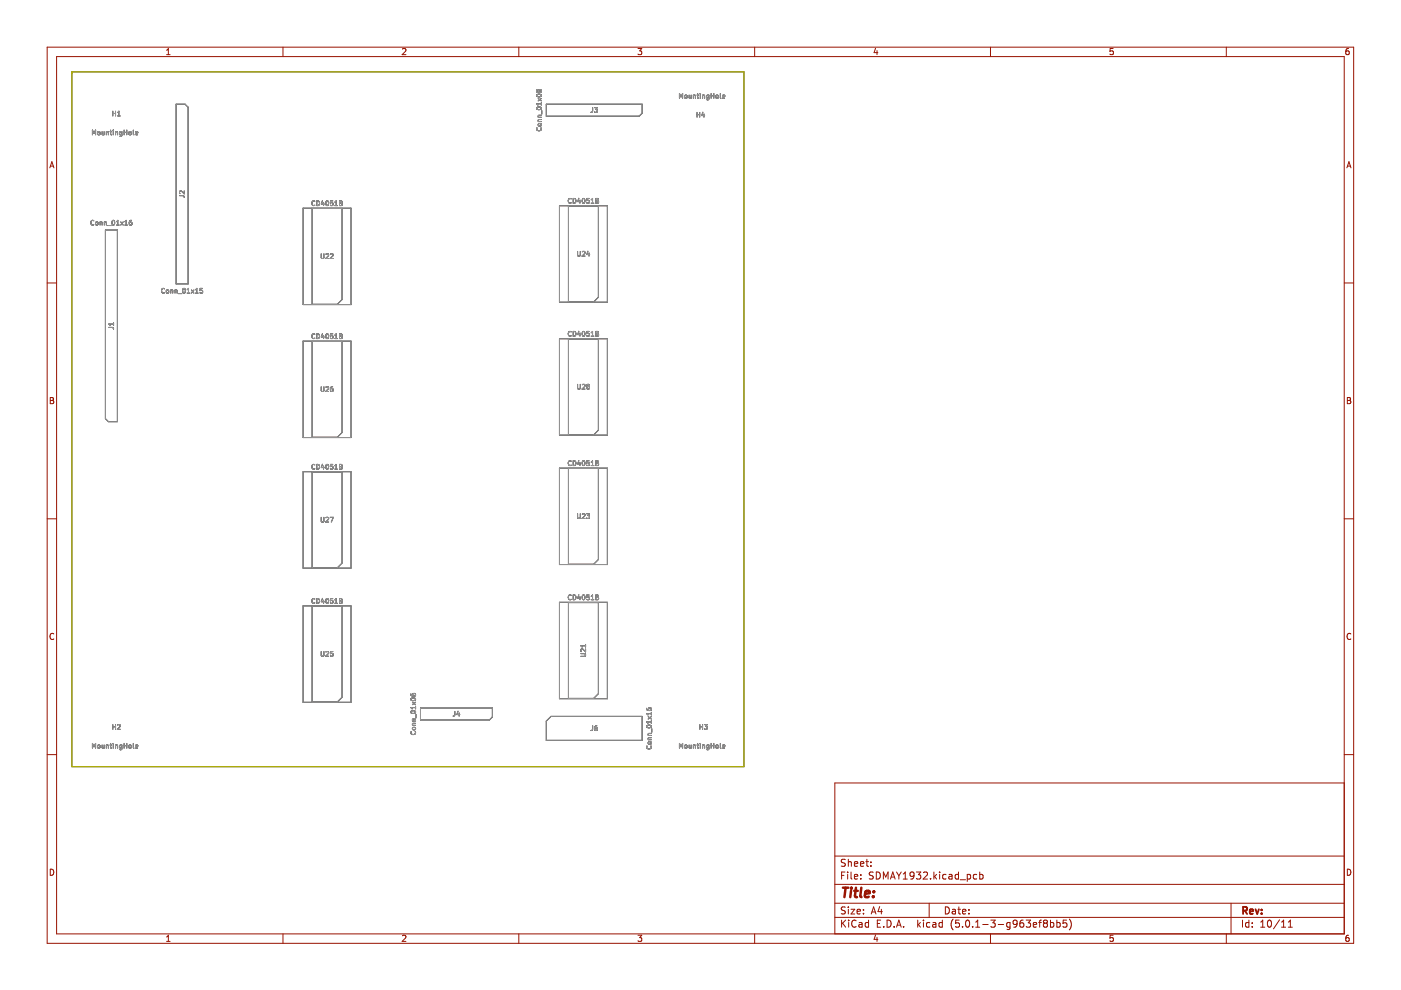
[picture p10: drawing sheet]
<svg xmlns="http://www.w3.org/2000/svg" width="297mm" height="210mm" viewBox="0 0 297 210" stroke-linecap="round" stroke-linejoin="round" font-family="sans-serif">
<g fill="none" stroke="#981200" stroke-width=".21">
<path d="M10 10h277v190h-277zM12 12h273v186h-273zM35.3 11.6h.8M35.3 10.7l.4-.4v1.3M60 10v2M85.3 10.4l.5-.1 .3 .4-.8 .9h.8M110 10v2M135.3 10.3h.8l-.5 .5 .4 .1v.6l-.2 .1-.5-.1M160 10v2M185.6 10.2l-.3 1h.8M185.9 10.7v.9M210 10v2"/>
<path d="M236 10.3h-.6l-.1 .6 .6-.1 .1 .7-.2 .1-.5-.1M260 10v2M285.9 10.3l-.3 .1-.2 .2-.1 .7 .3 .3 .4-.1-.1-.7h-.3l-.3 .2M10.6 35.6l.4-1.3 .4 1.3M10.7 35.2h.6M285.6 35.6l.4-1.3 .4 1.3M285.7 35.2h.6M10 60h2M285 60h2M10.7 84.3h.4l.2 .2-.2 .4 .2 .1 .1 .3-.2 .3h-.5zM10.7 84.9h.4M285.7 84.3h.4l.2 .2-.2 .4 .2 .1 .1 .3-.2 .3h-.5z"/>
<path d="M285.7 84.9h.4M10 110h2M285 110h2M11.4 134.4a.58 .58 0 0 0-.8 .5 .58 .58 0 0 0 .8 .6M286.4 134.4a.58 .58 0 0 0-.8 .5 .58 .58 0 0 0 .8 .6M10 160h2M285 166h-108v32M285 160h2M10.7 184.3a.66 .66 0 0 1 .7 .6 .66 .66 0 0 1-.7 .7zM35.3 198.7l.4-.4v1.3M35.3 199.6h.8M60 198v2"/>
<path d="M85.3 198.4l.5-.1 .3 .4-.8 .9h.8M110 198v2M135.3 198.3h.8l-.5 .5 .4 .1v.6l-.2 .1-.5-.1M160 198v2M177 194.5h108M177 191.5h108M177 187.5h108M177 181.5h108M178.4 195.1v1.5M178.4 185.6h.5M178.6 195.7l.7 .9M179.1 184.9h-.7v1.5"/>
<path d="M179.2 192.4l-.6-.1-.2 .1v.5l.7 .2 .1 .4-.3 .3-.5-.1M179.2 182.3l-.6-.1-.2 .1v.5l.7 .2 .1 .4-.3 .3-.5-.1M179.3 195.1l-.9 .8M179.7 184.9v.1M179.7 185.4v1M179.9 182.2v1.5M179.9 192.3v.1M179.9 192.8v1M179.9 182.8l.2-.1 .3 .1 .1 .9M179.9 195.1v.1M179.9 195.6v1M180.4 192.8h.8l-.8 1h.8"/>
<path d="M180.4 184.9v1.3l.2 .2M181.1 185.9l.8-.2-.1-.2-.4-.1-.3 .2 .1 .7h.6M181.1 183.2l.8-.2-.1-.2-.4-.1-.3 .2 .1 .7h.6M181.5 195.2a.71 .71 0 0 0-1 .5 .71 .71 0 0 0 .7 .9l.3-.2M181.7 193.3l.7-.2v-.2l-.5-.1-.2 .2 .1 .7h.6M182.1 195.7h.6l.1 .9M182.4 183.2l.7-.2v-.2l-.5-.1-.2 .2 .1 .7h.6M182.5 186.2v.2M182.5 185.5v.1M182.8 195.9l-.5 .1-.2 .2 .2 .4 .5-.1M183.1 193.6v.2M183.1 192.9v.1"/>
<path d="M183.6 182.7h.5M183.8 182.2v1.3l.3 .2M184.1 195.7l-.4-.1-.3 .3 .2 .6h.5M184.1 195.1v1.5M184.6 183.5v.2M184.6 182.8v.1M184.7 193.8l.5-1.5 .5 1.5M184.9 193.4h.7M185.1 185l-.5-.1-.2 .1v.5l.6 .2 .1 .4-.2 .3-.6-.1M185.6 198.2l-.3 1h.8M185.8 184.9a.76 .76 0 0 1 .9 .7 .76 .76 0 0 1-.9 .8zM185.9 198.7v.9"/>
<path d="M186 195.8h.5M186.5 192.2l-.4 1.1h1M186.7 195.1h-.7v1.5h.7M186.9 192.8v1M187.3 186.4v-1.5l.5 1.1 .5-1.1v1.5M187.4 196.4v.2M188.1 195.1a.76 .76 0 0 1 .8 .7 .76 .76 0 0 1-.8 .8zM188.8 186.4l.5-1.5 .5 1.5M188.9 186h.7M189.6 196.4v.2M190.1 196.6l.5-1.5 .5 1.5M190.1 184.9l.5 .8"/>
<path d="M190.2 196.2h.7M190.6 185.7v.7M191.1 184.9l-.5 .8M191.5 186.4h.9M191.5 185.3l.4-.4v1.5M191.6 196.4v.2M193.8 185.5l-.3 .3-.4-.1-.2-.2v-.3l.3-.3h.3l.3 .3a1 1 0 0 1-.4 1.2h-.3M194.3 184.9h.9l-.5 .6 .4 .1v.6l-.2 .2-.6-.2M194.6 195.1v1.5M194.7 196l.4 .6M195.1 195.6l-.5 .6M195.8 195.1v.1"/>
<path d="M195.8 195.6v1M195.8 185l.6-.1 .2 .4-.9 1.1h.9M197 191.5v3M197.1 195.7l-.4-.1-.3 .3 .2 .6h.5M197.3 186.2v.2M197.8 195.7h.6v.9M198 184.9v1.5M198.1 185.8l.5 .6M198.4 195.9l-.5 .1-.2 .2 .2 .4 .5-.1M198.6 185.4l-.6 .6M199.2 184.9v.1M199.2 185.4v1"/>
<path d="M199.8 195.7l-.4-.1-.3 .3 .1 .6h.6M199.8 195.1v1.5M200.4 192.3a.76 .76 0 0 1 .9 .7 .76 .76 0 0 1-.9 .8zM200.6 185.5l-.5-.1-.2 .3 .1 .6h.6M201.2 185.5h.6l.1 .9M201.9 185.7l-.5 .1-.3 .2 .3 .4 .5-.1M201.9 192.9h.6l.1 .9M202.1 194.9a1.72 1.72 0 0 0 0 2.3M202.6 193.1l-.5 .1-.2 .2 .2 .4 .5-.1M203.1 192.8h.5M203.2 185.5l-.4-.1-.3 .3 .1 .6h.6M203.2 184.9v1.5"/>
<path d="M203.3 192.3v1.3l.3 .2M203.4 195.1h-.8v.7l.2-.1h.5l.1 .2v.5l-.3 .2-.5-.2M203.6 186.5h1.1M204.1 193.3l.7-.2-.1-.2-.4-.1-.2 .2v.7h.6M204.1 196.4v.2M204.9 195.2l.2-.1a.8 .8 0 0 1 .5 .7 .8 .8 0 0 1-.5 .8l-.4-.6zM205.1 185.5l.4-.1 .3 .3-.2 .6h-.5M205.1 185.4v1.5M205.4 193.6v.2M205.4 192.9v.1M206.2 196.4v.2M206.9 196.6h.8"/>
<path d="M206.9 195.5l.4-.4v1.5M207.1 185.5l-.5-.1-.2 .3 .1 .6h.6M207.7 185.5l.4-.1 .3 .3-.1 .6h-.6M207.7 184.9v1.5M208.4 196h1.1M210 198v2M210.1 195.1h.9l-.5 .6 .4 .1v.6l-.2 .2-.6-.2M211.6 196h1.2M214.1 195.7l-.4-.1-.3 .3 .2 .6h.5M214.1 195.6v1.2l-.2 .3-.4-.1M215.6 195.7l-.2 .3-.5-.1-.1-.2v-.3l.3-.3 .4 .1 .1 .2a1 1 0 0 1-.4 1.2h-.3M216.9 195.1l-.4 .1a1.01 1.01 0 0 0 0 1.4l.5-.2 .1-.5-.3-.2h-.4l-.2 .2"/>
<path d="M217.6 195.1h.9l-.5 .6 .4 .1v.6l-.2 .2-.6-.2M219.1 196.1l.7-.2-.1-.2-.4-.1-.2 .2v.7h.6M220.2 195.6h.6M220.8 195.1l-.4 .2v1.3M221.5 195.7l-.3 .3v.3l.3 .3h.3l.3-.3v-.3l-.3-.3M221.5 195.7l-.3-.3 .3-.3h.3l.3 .3-.3 .3M221.5 195.7h.3M222.7 195.7l.4-.1 .3 .3-.1 .6h-.6M222.7 195.1v1.5M224.1 195.7l.4-.1 .3 .3-.2 .6h-.5M224.1 195.1v1.5M226.1 195.1h-.7v.7l.2-.1h.5l.1 .2-.1 .5-.2 .2-.5-.2"/>
<path d="M226.7 194.9a1.72 1.72 0 0 1 0 2.3M236 198.3h-.6l-.1 .6h.6l.1 .6-.2 .1-.5-.1M260 198v2M261 191.5v6.5M263.4 195.1v1.5M264.8 195.7l-.4-.1-.3 .3 .1 .6h.6M264.8 195.1v1.5M265.5 196.4v.2M265.5 195.7v.1M267.3 196.6h.8M267.3 195.5l.4-.4v1.5M268.9 195.2l.2-.1a.8 .8 0 0 1 .5 .7 .8 .8 0 0 1-.5 .8l-.4-.6z"/>
<path d="M271.3 195l-1.3 1.9M271.7 196.6h.9M271.7 195.5l.4-.4v1.5M273.1 196.6h.9M273.1 195.5l.5-.4v1.5M285.7 184.3a.66 .66 0 0 1 .7 .6 .66 .66 0 0 1-.7 .7zM285.9 198.3l-.3 .1-.2 .2-.1 .7 .3 .3 .4-.1-.1-.6-.3-.1-.3 .2"/>
</g>
<path d="M263.6 193.1l.7-.1 .1-.2-.1-.4-.7-.1v1.5M263.9 193.1l.5 .7M265 193.3l.7-.2-.1-.2-.4-.1-.2 .2 .1 .7h.5M266.2 192.8l.4 1 .3-1M267.5 193.6v.2M267.5 192.9v.1" fill="none" stroke="#981200" stroke-width=".39"/>
<path d="M178.7 188.2h1.2M179.3 188.2l-.3 2M180.4 188.9l-.1 1.3M180.5 188.2v.2M181.1 188.9h.8M181.5 188.2l-.2 1.7v.2l.4 .1M182.6 188.2l-.2 1.7 .3 .3M183.4 189.5l1-.1-.1-.4-.5-.1-.3 .3-.1 .9h.8M185.2 190l-.1 .2M185.3 189v.2" fill="none" stroke="#981200" stroke-width=".52"/>
<g fill="none" stroke="#000" stroke-width=".21">
<path d="M15.2 15.2h142.5v147.4h-142.5zM114.2 19.2l-.2-.2-.2 .2 .2 .4 .2-.2M114.2 19.2v.2M114.3 19.1l-.1 .1M114.3 19.1h.4M114.3 19.1h.1M114.7 19.1h.1M114.7 19.1v.4l-.3 .1-.2-.2M147.9 19.8v.9l.3 .1M148.5 19.8v.1M150.8 19.8v1M151.3 19.8v1"/>
<path d="M152.7 19.8v.9l.2 .1M19.6 28.6v-1l.3 .7 .4-.7v1M20.8 28l.2-.1 .2 .2v.3l-.2 .2-.3-.2zM21.6 27.9l.1 .6h.4M22.1 27.9v.7M22.6 28h.3l.1 .6M22.6 27.9v.7M23.3 27.9h.4M23.5 27.6v.8l.2 .2M23.9 23.6v1M23.9 24.1h.6M24 27.6v.1"/>
<path d="M24 27.9v.7M24.5 23.6v1M24.5 28h.4v.6M24.5 27.9v.7M24.9 24.6h.6M24.9 23.9l.3-.3v1M25.8 28l-.2-.1-.2 .2 .1 .4h.3M25.8 27.9v.8l-.2 .2h-.2M26.3 27.6v1M26.3 28.1h.6M26.9 27.6v1M27.4 28l.2-.1 .2 .2v.3l-.2 .2-.3-.2z"/>
<path d="M28.3 27.6v.8l.1 .2M28.7 28.2h.5v-.2l-.3-.1-.2 .2 .1 .4h.4M37.3 22.1h1.9l.7 .6v37.5h-2.6zM113.9 27.1a.44 .44 0 0 0 .4 .6 .44 .44 0 0 0 .4-.6M113.9 20.1a.48 .48 0 0 1 .5-.2 .48 .48 0 0 1 .3 .5 .49 .49 0 0 1-.5 .2 .49 .49 0 0 1-.4-.5zM113.9 22.8a.48 .48 0 0 1 .5-.2 .48 .48 0 0 1 .3 .5 .49 .49 0 0 1-.5 .2 .49 .49 0 0 1-.4-.5zM114.1 25.8h.7M114.1 24.9h.7M114.1 20.9l.7 .5M114.2 26.2h.5v.4l-.5 .1zM114.8 21.7v.6M114.8 24.4l-.6 .1v.4"/>
<path d="M114.8 25.3l-.6 .1v.4M114.8 22h-1l.3 .3M114.8 20.9l-.7 .5M114.9 23.4v.8M115.8 22.1h20.3v1.9l-.6 .6h-19.7zM125.7 22.8l-.1 .9-.3 .1M126 22.8h.7l-.4 .4 .3 .1v.4h-.6M144.1 20.8v-1l.3 .8 .3-.8v1M145.2 20.3h.4v.5l-.4-.1zM146.1 20.2l.1 .6 .3-.1M146.5 20.2v.6M147 20.2v.6"/>
<path d="M147.1 20.2h.3v.6M147.1 20.2l-.1 .1M147.8 20.2h.4M147.8 23.8v1M147.8 24.3h.6M148.4 23.8v1M148.5 20.2v.6M149 20.3l.3-.1 .1 .6M149 20.2v.6M149 23.8l-.2 .7h.6M149.3 24.2v.6M150.3 20.8l-.4-.1v-.5h.4v.8l-.2 .2-.2-.1"/>
<path d="M150.8 20.3h.5M151.9 20.2h.2l.2 .2v.2l-.2 .2-.3-.2zM153.2 20.5l.5-.1-.1-.2h-.3l-.1 .1v.5h.4M19.9 46.8a.44 .44 0 0 0-.6 .4 .44 .44 0 0 0 .6 .4M20.3 47.1h.4v.6l-.4-.1zM21.2 47.1v.6M21.2 47.1h.4v.6M22.1 47.1h.4l.1 .6M22.1 47.1v.6M22.4 48.8h2.5v40.6h-1.9l-.6-.6zM22.8 47.8h.8M23.9 46.8l.1-.1a.49 .49 0 0 1 .3 .5 .49 .49 0 0 1-.4 .5l-.2-.4z"/>
<path d="M24.7 47.7h.6M24.7 47l.3-.3v1M25.6 47.1l.5 .6M26.1 47.1l-.5 .6M26.5 47.7h.5M26.5 47l.2-.3v1M27.9 46.7l-.4 .3-.1 .5 .2 .2 .3-.1v-.5h-.3l-.2 .2M38.1 41.5h.8l.2 .4M39.1 40.5v.6l-.8-.6-.2 .2 .1 .4M64.3 44.1h10.1v20.5h-10.1zM66.2 44.2h6.3v19.3l-1 1h-5.3zM66.7 42.7a.44 .44 0 0 0-.6 .4 .44 .44 0 0 0 .6 .4"/>
<path d="M67.2 42.6a.51 .51 0 0 1 .6 .5 .51 .51 0 0 1-.6 .5zM68.1 53.8v.8l.2 .2 .4-.2v-.8M68.4 42.5l-.3 .8h.6M68.6 42.9v.7M69.1 53.9l.4-.1 .2 .3-.6 .7h.6M69.2 42.6h.1a.49 .49 0 0 1 .4 .5 .49 .49 0 0 1-.5 .4l-.1-.3zM70.1 53.9l.3-.1 .2 .3-.6 .7h.6M70.6 42.6h-.5l-.1 .5 .5-.1 .1 .5h-.6M71 43.6h.6M71 42.9l.3-.3v1M72 42.6h.3l.2 .2-.2 .3 .3 .3-.2 .2h-.4zM72 43.1h.3"/>
<path d="M118.6 43.6h10.2v20.5h-10.2zM120.5 43.7h6.4v19.3l-1 1h-5.4zM121.1 42.2a.44 .44 0 0 0-.6 .4 .44 .44 0 0 0 .6 .4M121.5 42.1a.51 .51 0 0 1 .6 .5 .51 .51 0 0 1-.6 .5zM122.5 53.3v.8l.2 .2 .3-.2v-.8M122.7 42l-.2 .7h.6M123 42.4v.7M123.5 53.4l.3-.1 .2 .3-.6 .7h.6M123.6 42.1h.1a.49 .49 0 0 1 .3 .5 .49 .49 0 0 1-.4 .4l-.2-.3zM124.7 53.3l-.3 .7h.6M124.9 53.6v.7M124.9 42.1h-.5v.5l.5-.1v.5h-.5"/>
<path d="M125.3 43.1h.6M125.3 42.4l.3-.3v1M126.3 42.1h.4l.2 .2-.2 .3 .2 .3-.2 .2h-.4zM126.3 42.6h.4M23.1 69.4l.8 .1 .2 .3M24.1 68.4v.6M24.1 68.7h-1l.3 .3M34.9 61.2a.44 .44 0 0 0-.7 .5 .44 .44 0 0 0 .7 .4M35.3 61.6h.4v.5h-.4zM36.2 61.6l.4-.1v.7M36.2 61.5v.7M37.1 61.6l.4-.1v.7"/>
<path d="M37.1 61.5v.7M37.8 62.2h.7M38.8 61.2h.2a.49 .49 0 0 1 .3 .5 .49 .49 0 0 1-.4 .4l-.2-.3zM39.7 62.2h.6M39.7 61.4l.3-.2v1M40.6 61.5l.5 .7M41.1 61.5l-.5 .7M41.4 62.2h.6M41.4 61.4l.3-.2v1M42.9 61.2h-.5v.4h.5v.5h-.5M64.3 72.3h10.1v20.5h-10.1zM66.2 72.4h6.3v19.3l-1 1h-5.3z"/>
<path d="M66.7 70.9a.44 .44 0 0 0-.6 .4 .44 .44 0 0 0 .6 .4M67.2 70.8a.51 .51 0 0 1 .6 .5 .51 .51 0 0 1-.6 .5zM68.4 70.7l-.3 .7h.6M68.6 71.1v.7M69.2 70.9l.1-.1a.49 .49 0 0 1 .4 .5 .49 .49 0 0 1-.5 .4l-.1-.3zM70.6 70.8h-.5l-.1 .5 .5-.1 .1 .5h-.6M71 71.1l.3-.3v1M71 71.8h.6M72 70.8h.3l.2 .2-.2 .3 .3 .3-.2 .2h-.4zM72 71.3h.3M118.6 71.8h10.2v20.5h-10.2zM120.5 71.9h6.4v19.3l-1 1h-5.4z"/>
<path d="M121.1 70.4a.44 .44 0 0 0-.6 .4 .44 .44 0 0 0 .6 .4M121.5 70.3a.51 .51 0 0 1 .6 .5 .51 .51 0 0 1-.6 .5zM122.7 70.2l-.2 .7h.6M123 70.6v.7M123.5 70.4l.2-.1a.49 .49 0 0 1 .3 .5 .49 .49 0 0 1-.4 .4l-.2-.3zM124.9 70.3h-.5v.5l.5-.1v.5h-.5M125.3 70.6l.3-.3v1M125.3 71.3h.6M126.3 70.3h.4l.2 .2-.2 .3 .2 .3-.2 .2h-.4zM126.3 70.8h.4M66.7 98.6a.44 .44 0 0 0-.6 .4 .44 .44 0 0 0 .6 .4M67.2 98.5a.51 .51 0 0 1 .6 .5 .51 .51 0 0 1-.6 .5z"/>
<path d="M68.1 82v.8l.2 .2 .4-.2v-.8M68.4 98.4l-.3 .7h.6M68.6 98.8v.7M69.1 82.1l.4-.1 .2 .3-.6 .7h.6M69.2 98.6l.1-.1a.49 .49 0 0 1 .4 .5 .49 .49 0 0 1-.5 .4l-.1-.3zM70.5 82l-.4 .2v.6l.1 .2 .4-.1-.1-.5h-.3l-.1 .2M70.6 98.5h-.5l-.1 .4h.5l.1 .5h-.6M71 98.8l.3-.3v1M71 99.5h.6M72 98.5h.3l.2 .2-.2 .2 .3 .4-.2 .2h-.4zM72 98.9h.3M118.6 99.3h10.2v20.4h-10.2z"/>
<path d="M120.5 99.3h6.4v19.3l-1 1h-5.4zM121.1 97.8a.44 .44 0 0 0-.6 .4 .44 .44 0 0 0 .6 .4M121.5 97.7a.51 .51 0 0 1 .6 .5 .51 .51 0 0 1-.6 .5zM122.5 81.5v.8l.2 .2 .3-.2v-.8M122.7 97.7l-.2 .7h.6M123 98v.7M123.5 81.6l.3-.1 .2 .3-.6 .7h.6M123.5 97.8l.2-.1a.49 .49 0 0 1 .3 .5 .49 .49 0 0 1-.4 .5l-.2-.4zM124.6 81.9l-.2-.2 .2-.2 .4 .2-.2 .2M124.6 81.9l-.2 .2 .2 .4 .4-.2-.2-.4M124.6 81.9h.2M124.9 97.7h-.5v.5l.5-.1v.5h-.5"/>
<path d="M125.3 98l.3-.3v1M125.3 98.7h.6M126.3 97.7h.4l.2 .2-.2 .3 .2 .3-.2 .2h-.4zM126.3 98.2h.4M64.3 100h10.1v20.5h-10.1zM66.2 100.1h6.3v19.3l-1 1h-5.3zM68.1 109.7v.8l.2 .2 .4-.2v-.8M69.1 109.8l.4-.1 .2 .3-.6 .7h.6M70 109.7h.7l-.5 1M122.5 108.9v.8l.2 .2 .3-.2v-.8M123.5 109l.3-.1 .2 .3-.6 .7h.6M124.4 108.9h.6l-.3 .4 .2 .1v.4h-.5"/>
<path d="M64.3 128.5h10.1v20.4h-10.1zM66.2 128.5h6.3v19.3l-1 1h-5.3zM66.7 127a.44 .44 0 0 0-.6 .4 .44 .44 0 0 0 .6 .4M67.2 126.9a.51 .51 0 0 1 .6 .5 .51 .51 0 0 1-.6 .5zM68.1 138.1v.8l.2 .2 .4-.2v-.8M68.4 126.9l-.3 .7h.6M68.6 127.2v.7M69.1 138.2l.4-.1 .2 .3-.6 .7h.6M69.2 127l.1-.1a.49 .49 0 0 1 .4 .5 .49 .49 0 0 1-.5 .5l-.1-.4zM70.6 126.9h-.5l-.1 .5 .5-.1 .1 .5h-.6M70.6 138.1h-.5v.5h.4l.1 .4h-.5M71 127.2l.3-.3v1"/>
<path d="M71 127.9h.6M72 126.9h.3l.2 .2-.2 .3 .3 .3-.2 .2h-.4zM72 127.4h.3M118.6 127.7h10.2v20.4h-10.2zM120.5 127.8h6.4v19.3l-1 1h-5.4zM121.1 126.2a.44 .44 0 0 0-.6 .5 .44 .44 0 0 0 .6 .4M121.5 126.2a.51 .51 0 0 1 .6 .5 .51 .51 0 0 1-.6 .5zM122.7 126.1l-.2 .7h.6M123 126.5v.7M123.2 138.6h.8l.2 .2-.2 .4h-.8M123.5 126.2h.2a.49 .49 0 0 1 .3 .5 .49 .49 0 0 1-.4 .4l-.2-.3zM124.2 136.6v.6"/>
<path d="M124.2 137.6v.6l-.8-.6-.2 .2v.4M124.2 136.9h-1l.2 .3M124.9 126.2h-.5v.4h.5v.5h-.5M125.3 126.4l.3-.2v1M125.3 127.2h.6M126.3 126.2h.4l.2 .1-.2 .3 .2 .4-.2 .2h-.4zM126.3 126.6h.4M19.6 158.6v-1l.3 .7 .4-.7v1M20.7 158.1h.5l-.1 .5-.4-.1zM21.6 158l.1 .6 .4-.1M22.1 158v.6M22.6 158v.6"/>
<path d="M22.6 158.1l.3-.1 .1 .6M23.3 158h.4M23.5 157.6v.9l.2 .1M23.9 153.6v1M23.9 154.1h.6M24 157.6v.1M24 158v.6M24.5 153.6v1M24.5 158v.6M24.5 158.1l.4-.1v.6M24.9 153.7l.4-.1 .2 .3-.6 .7h.6M25.8 158h-.2l-.2 .2 .1 .4h.3"/>
<path d="M25.8 158v.8l-.2 .2-.2-.1M26.3 157.6v1M26.3 158.1h.6M26.9 157.6v1M27.4 158.1h.4l-.1 .5-.3-.1zM28.3 157.6v.9l.1 .1M28.7 158.3l.5-.1v-.2h-.3l-.2 .1 .1 .5h.4M87.1 147.1l.2 .5h.6l.2-.2-.1-.3h-.5v.3l.2 .2M87.2 148.1a.49 .49 0 0 1 .5-.2 .49 .49 0 0 1 .4 .5 .49 .49 0 0 1-.6 .2 .49 .49 0 0 1-.3-.5zM87.2 150.8a.49 .49 0 0 1 .5-.2 .49 .49 0 0 1 .4 .5 .49 .49 0 0 1-.6 .2 .49 .49 0 0 1-.3-.5zM87.2 155.1a.44 .44 0 0 0 .4 .6 .44 .44 0 0 0 .4-.6M87.4 153.8h.7"/>
<path d="M87.4 152.9h.7M87.4 148.9l.7 .5M87.5 154.6v.1M87.5 154.3l.4-.1 .2 .4-.2 .1h-.3l-.2-.1zM87.5 153.7v.1M88.1 149.7v.6M88.1 152.5h-.6v.4M88.1 153.4h-.6v.3M88.1 150h-1l.3 .3M88.1 148.9l-.7 .5M88.2 151.5v.7M89.2 150.1h15.2v1.9l-.6 .7h-14.6z"/>
<path d="M96.4 150.8v.9l-.3 .1M97.1 150.8l-.2 .7h.6M97.3 151.2v.6M115.8 152.9l1-1h19.3v5.1h-20.3zM125.7 153.9l-.1 .8-.3 .2M126.6 153.9l-.5 .2v.6l.2 .2 .3-.1v-.5h-.3l-.2 .2M137.1 150.2l.2 .4h.6l.2-.1-.1-.4-.5 .1v.3l.2 .1M137.1 153.9a.49 .49 0 0 1 .6-.2 .49 .49 0 0 1 .3 .5 .49 .49 0 0 1-.5 .2 .49 .49 0 0 1-.4-.5zM137.2 158.2a.44 .44 0 0 0 .4 .6 .44 .44 0 0 0 .4-.6M137.4 156.8h.7M137.4 155.9h.7M137.4 151.9l.7 .6"/>
<path d="M137.5 157.4l.4-.1 .2 .3-.2 .2h-.3l-.2-.2zM138.1 151.3h-1l.3 .3M138.1 151v.6M138.1 152.8v.6M138.1 155.5l-.6 .1v.3M138.1 156.4l-.6 .1v.3M138.1 153.1h-1l.3 .3M138.1 151.9l-.7 .6M138.2 154.5v.8M144.1 158.6v-1l.3 .7 .3-.7v1M145.2 158.1h.4v.5l-.4-.1zM146.1 158l.1 .6 .3-.1"/>
<path d="M146.5 158v.6M147 158.1l.4-.1v.6M147 158v.6M147.8 158h.4M147.9 157.6v.9l.3 .1M148.4 154.1h.6M148.4 153.6v1M148.5 157.6v.1M148.5 158v.6M149 153.6v1M149 158.1l.3-.1 .1 .6M149 158v.6"/>
<path d="M149.3 153.6h.7l-.4 .4 .3 .1v.4h-.6M150.3 158h-.3l-.2 .2 .1 .4h.4M150.3 158v.8l-.2 .2-.2-.1M150.8 158.1h.5M150.8 157.6v1M151.3 157.6v1M151.8 158.1h.4v.5l-.4-.1zM152.7 157.6v.9l.2 .1M153.2 158.3l.5-.1-.1-.2h-.3l-.1 .1v.5h.4"/>
</g>
<path d="M15.2 15.2h142.5v147.4h-142.5z" fill="none" stroke="#cdca00" stroke-width=".21"/>
<g fill="none" stroke="#969696" stroke-width=".21">
<path d="M114.2 19.2l-.2-.2-.2 .2 .2 .4 .2-.2M114.2 19.2v.2M114.3 19.1l-.1 .1M114.3 19.1h.4M114.3 19.1h.1M114.7 19.1h.1M114.7 19.1v.4l-.3 .1-.2-.2M147.9 19.8v.9l.3 .1M148.5 19.8v.1M150.8 19.8v1M151.3 19.8v1M152.7 19.8v.9l.2 .1"/>
<path d="M19.6 28.6v-1l.3 .7 .4-.7v1M20.8 28l.2-.1 .2 .2v.3l-.2 .2-.3-.2zM21.6 27.9l.1 .6h.4M22.1 27.9v.7M22.6 28h.3l.1 .6M22.6 27.9v.7M23.3 27.9h.4M23.5 27.6v.8l.2 .2M23.9 23.6v1M23.9 24.1h.6M24 27.6v.1M24 27.9v.7"/>
<path d="M24.5 23.6v1M24.5 28h.4v.6M24.5 27.9v.7M24.9 24.6h.6M24.9 23.9l.3-.3v1M25.8 28l-.2-.1-.2 .2 .1 .4h.3M25.8 27.9v.8l-.2 .2h-.2M26.3 27.6v1M26.3 28.1h.6M26.9 27.6v1M27.4 28l.2-.1 .2 .2v.3l-.2 .2-.3-.2zM28.3 27.6v.8l.1 .2"/>
<path d="M28.7 28.2h.5v-.2l-.3-.1-.2 .2 .1 .4h.4M37.3 22.1h1.9l.7 .6v37.5h-2.6zM113.9 27.1a.44 .44 0 0 0 .4 .6 .44 .44 0 0 0 .4-.6M113.9 20.1a.48 .48 0 0 1 .5-.2 .48 .48 0 0 1 .3 .5 .49 .49 0 0 1-.5 .2 .49 .49 0 0 1-.4-.5zM113.9 22.8a.48 .48 0 0 1 .5-.2 .48 .48 0 0 1 .3 .5 .49 .49 0 0 1-.5 .2 .49 .49 0 0 1-.4-.5zM114.1 25.8h.7M114.1 24.9h.7M114.1 20.9l.7 .5M114.2 26.2h.5v.4l-.5 .1zM114.8 21.7v.6M114.8 24.4l-.6 .1v.4M114.8 25.3l-.6 .1v.4"/>
<path d="M114.8 22h-1l.3 .3M114.8 20.9l-.7 .5M114.9 23.4v.8M115.8 22.1h20.3v1.9l-.6 .6h-19.7zM125.7 22.8l-.1 .9-.3 .1M126 22.8h.7l-.4 .4 .3 .1v.4h-.6M144.1 20.8v-1l.3 .8 .3-.8v1M145.2 20.3h.4v.5l-.4-.1zM146.1 20.2l.1 .6 .3-.1M146.5 20.2v.6M147 20.2v.6M147.1 20.2h.3v.6"/>
<path d="M147.1 20.2l-.1 .1M147.8 20.2h.4M147.8 23.8v1M147.8 24.3h.6M148.4 23.8v1M148.5 20.2v.6M149 20.3l.3-.1 .1 .6M149 20.2v.6M149 23.8l-.2 .7h.6M149.3 24.2v.6M150.3 20.8l-.4-.1v-.5h.4v.8l-.2 .2-.2-.1M150.8 20.3h.5"/>
<path d="M151.9 20.2h.2l.2 .2v.2l-.2 .2-.3-.2zM153.2 20.5l.5-.1-.1-.2h-.3l-.1 .1v.5h.4M19.9 46.8a.44 .44 0 0 0-.6 .4 .44 .44 0 0 0 .6 .4M20.3 47.1h.4v.6l-.4-.1zM21.2 47.1v.6M21.2 47.1h.4v.6M22.1 47.1h.4l.1 .6M22.1 47.1v.6M22.4 48.8h2.5v40.6h-1.9l-.6-.6zM22.8 47.8h.8M23.9 46.8l.1-.1a.49 .49 0 0 1 .3 .5 .49 .49 0 0 1-.4 .5l-.2-.4zM24.7 47.7h.6"/>
<path d="M24.7 47l.3-.3v1M25.6 47.1l.5 .6M26.1 47.1l-.5 .6M26.5 47.7h.5M26.5 47l.2-.3v1M27.9 46.7l-.4 .3-.1 .5 .2 .2 .3-.1v-.5h-.3l-.2 .2M38.1 41.5h.8l.2 .4M39.1 40.5v.6l-.8-.6-.2 .2 .1 .4M64.3 44.1h10.1v20.5h-10.1zM66.2 44.2h6.3v19.3l-1 1h-5.3zM66.7 42.7a.44 .44 0 0 0-.6 .4 .44 .44 0 0 0 .6 .4M67.2 42.6a.51 .51 0 0 1 .6 .5 .51 .51 0 0 1-.6 .5z"/>
<path d="M68.1 53.8v.8l.2 .2 .4-.2v-.8M68.4 42.5l-.3 .8h.6M68.6 42.9v.7M69.1 53.9l.4-.1 .2 .3-.6 .7h.6M69.2 42.6h.1a.49 .49 0 0 1 .4 .5 .49 .49 0 0 1-.5 .4l-.1-.3zM70.1 53.9l.3-.1 .2 .3-.6 .7h.6M70.6 42.6h-.5l-.1 .5 .5-.1 .1 .5h-.6M71 43.6h.6M71 42.9l.3-.3v1M72 42.6h.3l.2 .2-.2 .3 .3 .3-.2 .2h-.4zM72 43.1h.3M118.6 43.6h10.2v20.5h-10.2z"/>
<path d="M120.5 43.7h6.4v19.3l-1 1h-5.4zM121.1 42.2a.44 .44 0 0 0-.6 .4 .44 .44 0 0 0 .6 .4M121.5 42.1a.51 .51 0 0 1 .6 .5 .51 .51 0 0 1-.6 .5zM122.5 53.3v.8l.2 .2 .3-.2v-.8M122.7 42l-.2 .7h.6M123 42.4v.7M123.5 53.4l.3-.1 .2 .3-.6 .7h.6M123.6 42.1h.1a.49 .49 0 0 1 .3 .5 .49 .49 0 0 1-.4 .4l-.2-.3zM124.7 53.3l-.3 .7h.6M124.9 53.6v.7M124.9 42.1h-.5v.5l.5-.1v.5h-.5M125.3 43.1h.6"/>
<path d="M125.3 42.4l.3-.3v1M126.3 42.1h.4l.2 .2-.2 .3 .2 .3-.2 .2h-.4zM126.3 42.6h.4M23.1 69.4l.8 .1 .2 .3M24.1 68.4v.6M24.1 68.7h-1l.3 .3M34.9 61.2a.44 .44 0 0 0-.7 .5 .44 .44 0 0 0 .7 .4M35.3 61.6h.4v.5h-.4zM36.2 61.6l.4-.1v.7M36.2 61.5v.7M37.1 61.6l.4-.1v.7M37.1 61.5v.7"/>
<path d="M37.8 62.2h.7M38.8 61.2h.2a.49 .49 0 0 1 .3 .5 .49 .49 0 0 1-.4 .4l-.2-.3zM39.7 62.2h.6M39.7 61.4l.3-.2v1M40.6 61.5l.5 .7M41.1 61.5l-.5 .7M41.4 62.2h.6M41.4 61.4l.3-.2v1M42.9 61.2h-.5v.4h.5v.5h-.5M64.3 72.3h10.1v20.5h-10.1zM66.2 72.4h6.3v19.3l-1 1h-5.3zM66.7 70.9a.44 .44 0 0 0-.6 .4 .44 .44 0 0 0 .6 .4"/>
<path d="M67.2 70.8a.51 .51 0 0 1 .6 .5 .51 .51 0 0 1-.6 .5zM68.4 70.7l-.3 .7h.6M68.6 71.1v.7M69.2 70.9l.1-.1a.49 .49 0 0 1 .4 .5 .49 .49 0 0 1-.5 .4l-.1-.3zM70.6 70.8h-.5l-.1 .5 .5-.1 .1 .5h-.6M71 71.1l.3-.3v1M71 71.8h.6M72 70.8h.3l.2 .2-.2 .3 .3 .3-.2 .2h-.4zM72 71.3h.3M118.6 71.8h10.2v20.5h-10.2zM120.5 71.9h6.4v19.3l-1 1h-5.4zM121.1 70.4a.44 .44 0 0 0-.6 .4 .44 .44 0 0 0 .6 .4"/>
<path d="M121.5 70.3a.51 .51 0 0 1 .6 .5 .51 .51 0 0 1-.6 .5zM122.7 70.2l-.2 .7h.6M123 70.6v.7M123.5 70.4l.2-.1a.49 .49 0 0 1 .3 .5 .49 .49 0 0 1-.4 .4l-.2-.3zM124.9 70.3h-.5v.5l.5-.1v.5h-.5M125.3 70.6l.3-.3v1M125.3 71.3h.6M126.3 70.3h.4l.2 .2-.2 .3 .2 .3-.2 .2h-.4zM126.3 70.8h.4M66.7 98.6a.44 .44 0 0 0-.6 .4 .44 .44 0 0 0 .6 .4M67.2 98.5a.51 .51 0 0 1 .6 .5 .51 .51 0 0 1-.6 .5zM68.1 82v.8l.2 .2 .4-.2v-.8"/>
<path d="M68.4 98.4l-.3 .7h.6M68.6 98.8v.7M69.1 82.1l.4-.1 .2 .3-.6 .7h.6M69.2 98.6l.1-.1a.49 .49 0 0 1 .4 .5 .49 .49 0 0 1-.5 .4l-.1-.3zM70.5 82l-.4 .2v.6l.1 .2 .4-.1-.1-.5h-.3l-.1 .2M70.6 98.5h-.5l-.1 .4h.5l.1 .5h-.6M71 98.8l.3-.3v1M71 99.5h.6M72 98.5h.3l.2 .2-.2 .2 .3 .4-.2 .2h-.4zM72 98.9h.3M118.6 99.3h10.2v20.4h-10.2zM120.5 99.3h6.4v19.3l-1 1h-5.4z"/>
<path d="M121.1 97.8a.44 .44 0 0 0-.6 .4 .44 .44 0 0 0 .6 .4M121.5 97.7a.51 .51 0 0 1 .6 .5 .51 .51 0 0 1-.6 .5zM122.5 81.5v.8l.2 .2 .3-.2v-.8M122.7 97.7l-.2 .7h.6M123 98v.7M123.5 81.6l.3-.1 .2 .3-.6 .7h.6M123.5 97.8l.2-.1a.49 .49 0 0 1 .3 .5 .49 .49 0 0 1-.4 .5l-.2-.4zM124.6 81.9l-.2-.2 .2-.2 .4 .2-.2 .2M124.6 81.9l-.2 .2 .2 .4 .4-.2-.2-.4M124.6 81.9h.2M124.9 97.7h-.5v.5l.5-.1v.5h-.5M125.3 98l.3-.3v1"/>
<path d="M125.3 98.7h.6M126.3 97.7h.4l.2 .2-.2 .3 .2 .3-.2 .2h-.4zM126.3 98.2h.4M64.3 100h10.1v20.5h-10.1zM66.2 100.1h6.3v19.3l-1 1h-5.3zM68.1 109.7v.8l.2 .2 .4-.2v-.8M69.1 109.8l.4-.1 .2 .3-.6 .7h.6M70 109.7h.7l-.5 1M122.5 108.9v.8l.2 .2 .3-.2v-.8M123.5 109l.3-.1 .2 .3-.6 .7h.6M124.4 108.9h.6l-.3 .4 .2 .1v.4h-.5M64.3 128.5h10.1v20.4h-10.1z"/>
<path d="M66.2 128.5h6.3v19.3l-1 1h-5.3zM66.7 127a.44 .44 0 0 0-.6 .4 .44 .44 0 0 0 .6 .4M67.2 126.9a.51 .51 0 0 1 .6 .5 .51 .51 0 0 1-.6 .5zM68.1 138.1v.8l.2 .2 .4-.2v-.8M68.4 126.9l-.3 .7h.6M68.6 127.2v.7M69.1 138.2l.4-.1 .2 .3-.6 .7h.6M69.2 127l.1-.1a.49 .49 0 0 1 .4 .5 .49 .49 0 0 1-.5 .5l-.1-.4zM70.6 126.9h-.5l-.1 .5 .5-.1 .1 .5h-.6M70.6 138.1h-.5v.5h.4l.1 .4h-.5M71 127.2l.3-.3v1M71 127.9h.6"/>
<path d="M72 126.9h.3l.2 .2-.2 .3 .3 .3-.2 .2h-.4zM72 127.4h.3M118.6 127.7h10.2v20.4h-10.2zM120.5 127.8h6.4v19.3l-1 1h-5.4zM121.1 126.2a.44 .44 0 0 0-.6 .5 .44 .44 0 0 0 .6 .4M121.5 126.2a.51 .51 0 0 1 .6 .5 .51 .51 0 0 1-.6 .5zM122.7 126.1l-.2 .7h.6M123 126.5v.7M123.2 138.6h.8l.2 .2-.2 .4h-.8M123.5 126.2h.2a.49 .49 0 0 1 .3 .5 .49 .49 0 0 1-.4 .4l-.2-.3zM124.2 136.6v.6M124.2 137.6v.6l-.8-.6-.2 .2v.4"/>
<path d="M124.2 136.9h-1l.2 .3M124.9 126.2h-.5v.4h.5v.5h-.5M125.3 126.4l.3-.2v1M125.3 127.2h.6M126.3 126.2h.4l.2 .1-.2 .3 .2 .4-.2 .2h-.4zM126.3 126.6h.4M19.6 158.6v-1l.3 .7 .4-.7v1M20.7 158.1h.5l-.1 .5-.4-.1zM21.6 158l.1 .6 .4-.1M22.1 158v.6M22.6 158v.6M22.6 158.1l.3-.1 .1 .6"/>
<path d="M23.3 158h.4M23.5 157.6v.9l.2 .1M23.9 153.6v1M23.9 154.1h.6M24 157.6v.1M24 158v.6M24.5 153.6v1M24.5 158v.6M24.5 158.1l.4-.1v.6M24.9 153.7l.4-.1 .2 .3-.6 .7h.6M25.8 158h-.2l-.2 .2 .1 .4h.3M25.8 158v.8l-.2 .2-.2-.1"/>
<path d="M26.3 157.6v1M26.3 158.1h.6M26.9 157.6v1M27.4 158.1h.4l-.1 .5-.3-.1zM28.3 157.6v.9l.1 .1M28.7 158.3l.5-.1v-.2h-.3l-.2 .1 .1 .5h.4M87.1 147.1l.2 .5h.6l.2-.2-.1-.3h-.5v.3l.2 .2M87.2 148.1a.49 .49 0 0 1 .5-.2 .49 .49 0 0 1 .4 .5 .49 .49 0 0 1-.6 .2 .49 .49 0 0 1-.3-.5zM87.2 150.8a.49 .49 0 0 1 .5-.2 .49 .49 0 0 1 .4 .5 .49 .49 0 0 1-.6 .2 .49 .49 0 0 1-.3-.5zM87.2 155.1a.44 .44 0 0 0 .4 .6 .44 .44 0 0 0 .4-.6M87.4 153.8h.7M87.4 152.9h.7"/>
<path d="M87.4 148.9l.7 .5M87.5 154.6v.1M87.5 154.3l.4-.1 .2 .4-.2 .1h-.3l-.2-.1zM87.5 153.7v.1M88.1 149.7v.6M88.1 152.5h-.6v.4M88.1 153.4h-.6v.3M88.1 150h-1l.3 .3M88.1 148.9l-.7 .5M88.2 151.5v.7M89.2 150.1h15.2v1.9l-.6 .7h-14.6zM96.4 150.8v.9l-.3 .1"/>
<path d="M97.1 150.8l-.2 .7h.6M97.3 151.2v.6M115.8 152.9l1-1h19.3v5.1h-20.3zM125.7 153.9l-.1 .8-.3 .2M126.6 153.9l-.5 .2v.6l.2 .2 .3-.1v-.5h-.3l-.2 .2M137.1 150.2l.2 .4h.6l.2-.1-.1-.4-.5 .1v.3l.2 .1M137.1 153.9a.49 .49 0 0 1 .6-.2 .49 .49 0 0 1 .3 .5 .49 .49 0 0 1-.5 .2 .49 .49 0 0 1-.4-.5zM137.2 158.2a.44 .44 0 0 0 .4 .6 .44 .44 0 0 0 .4-.6M137.4 156.8h.7M137.4 155.9h.7M137.4 151.9l.7 .6M137.5 157.4l.4-.1 .2 .3-.2 .2h-.3l-.2-.2z"/>
<path d="M138.1 151.3h-1l.3 .3M138.1 151v.6M138.1 152.8v.6M138.1 155.5l-.6 .1v.3M138.1 156.4l-.6 .1v.3M138.1 153.1h-1l.3 .3M138.1 151.9l-.7 .6M138.2 154.5v.8M144.1 158.6v-1l.3 .7 .3-.7v1M145.2 158.1h.4v.5l-.4-.1zM146.1 158l.1 .6 .3-.1M146.5 158v.6"/>
<path d="M147 158.1l.4-.1v.6M147 158v.6M147.8 158h.4M147.9 157.6v.9l.3 .1M148.4 154.1h.6M148.4 153.6v1M148.5 157.6v.1M148.5 158v.6M149 153.6v1M149 158.1l.3-.1 .1 .6M149 158v.6M149.3 153.6h.7l-.4 .4 .3 .1v.4h-.6"/>
<path d="M150.3 158h-.3l-.2 .2 .1 .4h.4M150.3 158v.8l-.2 .2-.2-.1M150.8 158.1h.5M150.8 157.6v1M151.3 157.6v1M151.8 158.1h.4v.5l-.4-.1zM152.7 157.6v.9l.2 .1M153.2 158.3l.5-.1-.1-.2h-.3l-.1 .1v.5h.4"/>
</g>
</svg>
